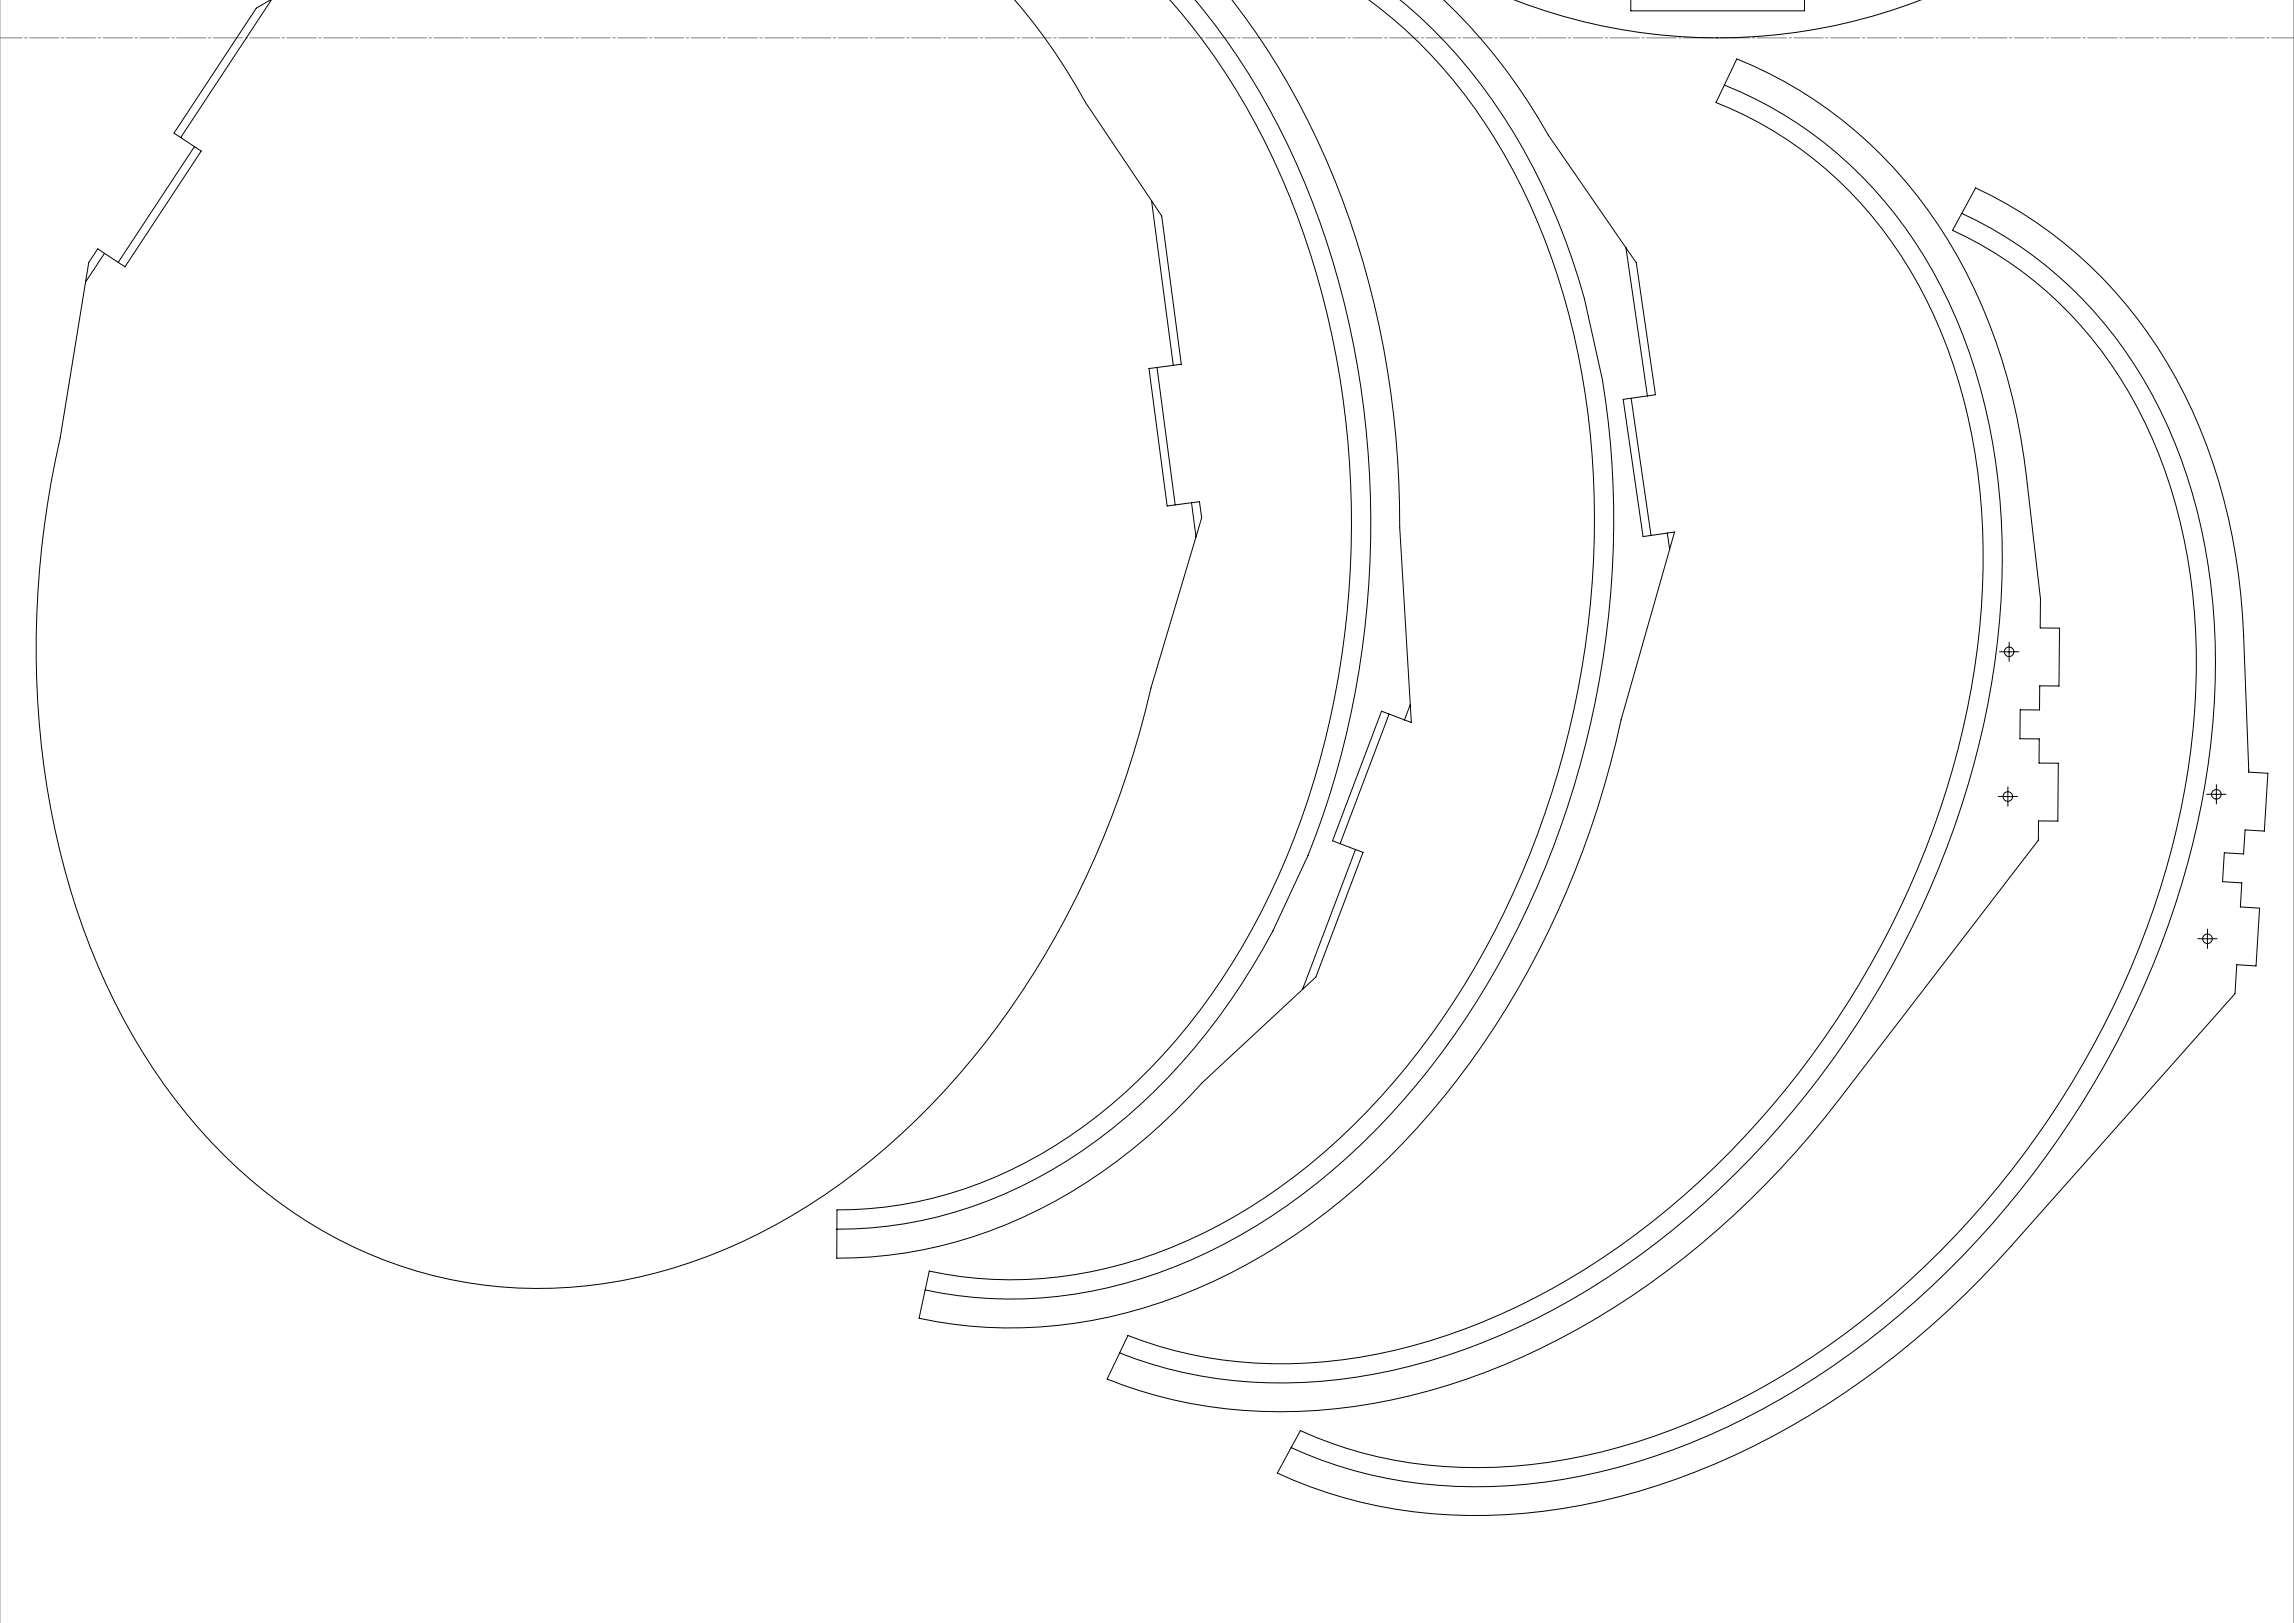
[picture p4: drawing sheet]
<svg xmlns="http://www.w3.org/2000/svg" width="1189mm" height="841mm" viewBox="0 0 1189 841" stroke-linecap="round" stroke-linejoin="round" font-family="sans-serif">
<path d="M0 0v841M1189 0v841" fill="none" stroke="#808080" stroke-width=".52"/>
<path d="M0 20h1189" fill="none" stroke="#808080" stroke-width=".52" stroke-dasharray="15.2 1.3 1.3 1.3" stroke-dashoffset="3.7"/>
<g fill="none" stroke="#000" stroke-width=".52" stroke-dasharray="15.2 1.3 1.3 1.3">
<path d="M1039 338h-3M1041 335v-2M1044 338h2M1041 340v3M1038 413h-2M1041 410v-2M1041 415v3M1043 413h3M1146 412h-2M1149 409v-2M1149 414v3M1151 412h3"/>
<path d="M1142 486h-3M1144 484v-3M1144 489v2M1147 486h2"/>
</g>
<g fill="none" stroke="#000" stroke-width=".52">
<path d="M140 0l-7 4-43 65 4 2M141 0l-47 71M526 0l3 4a305 305 0 0 1 34 49l39 59 10 77h-4M606 0a379 379 0 0 1 84 174 460 460 0 0 1-32 289 308 308 0 0 1-111 131 211 211 0 0 1-113 33v25a242 242 0 0 0 153-56 302 302 0 0 0 36-35l59-55 24-64-3-2M619 0a401 401 0 0 1 85 190 473 473 0 0 1-26 253l-18 39a311 311 0 0 1-115 124 220 220 0 0 1-111 31M639 0a428 428 0 0 1 83 215l2 23 1 35 7 101-4-1M709 0a272 272 0 0 1 92 124 428 428 0 0 1 17 233 440 440 0 0 1-103 212 285 285 0 0 1-141 88 206 206 0 0 1-92 2l-6 24a243 243 0 0 0 170-28 370 370 0 0 0 135-132 482 482 0 0 0 59-150l28-97h-4M726 0a293 293 0 0 1 89 134 397 397 0 0 1 19 84 472 472 0 0 1-87 328 325 325 0 0 1-138 110 222 222 0 0 1-129 12M748 0a293 293 0 0 1 54 70l46 66 10 69-17 2 11 71 12-2M785 0a292 292 0 0 0 211 0M845 0v6h90v-6M900 31a234 234 0 0 1 127 128 314 314 0 0 1 23 88l8 63-1 15h10v30h-10v13h-10v15h10v12h10v30h-10l-1 10-103 135a432 432 0 0 1-173 137 283 283 0 0 1-172 18 234 234 0 0 1-34-10l11-23a237 237 0 0 0 156 3 383 383 0 0 0 170-114 459 459 0 0 0 116-266 309 309 0 0 0-29-160 207 207 0 0 0-109-102z"/>
<path d="M894 44a220 220 0 0 1 120 121 336 336 0 0 1 20 178 470 470 0 0 1-193 314 322 322 0 0 1-165 59 228 228 0 0 1-96-15M94 71l10 7-39 60-11-7M101 76l-40 60M1024 97a234 234 0 0 1 120 134 315 315 0 0 1 19 99l2 70 10 1-1 30-10-1-1 13-10-1-1 15h10l-1 13 10 1-2 30-10-1-1 15-116 131a426 426 0 0 1-183 124 276 276 0 0 1-172 3l-25-10 12-22a236 236 0 0 0 156 11 383 383 0 0 0 176-104 461 461 0 0 0 128-250 318 318 0 0 0-15-163 209 209 0 0 0-107-116zM597 104l11 85M1017 111a220 220 0 0 1 114 127 335 335 0 0 1 10 178 470 470 0 0 1-209 303 322 322 0 0 1-168 51 228 228 0 0 1-95-20M54 131l-3-2-5 7-15 91a460 460 0 0 0 9 244 308 308 0 0 0 97 146 228 228 0 0 0 221 37 331 331 0 0 0 146-105 468 468 0 0 0 93-193l26-88-1-8-4 1M54 131l-10 15M843 128l11 77M600 190l9 72M608 189l-12 2 9 71 13-1M845 206l11 71"/>
<path d="M618 261l2 17M864 276l1 9M1039 338h5M1041 335v5M720 370l-25 67M728 373l-12-4-25 67 12 4M731 365l-3 8M1038 413h5M1041 410v5M1146 412h5M1149 409v5M703 440l-28 73"/>
<path d="M1142 486h5M1144 484v5"/>
<circle cx="1041" cy="338" r="2.5"/>
<circle cx="1041" cy="413" r="2.5"/>
<circle cx="1149" cy="412" r="2.5"/>
<circle cx="1144" cy="486" r="2.5"/>
</g>
</svg>
